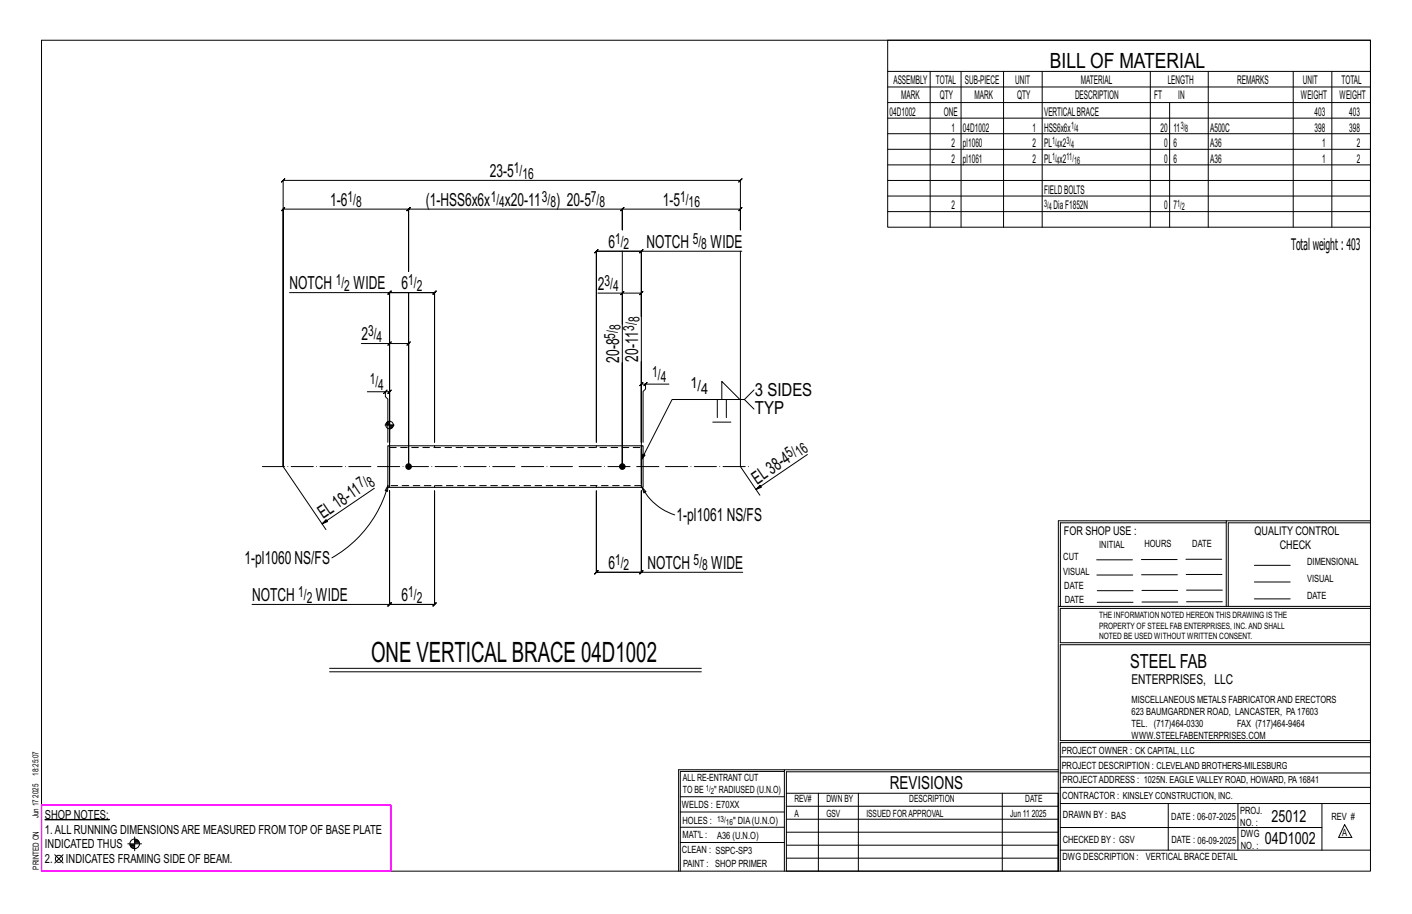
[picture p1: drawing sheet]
<svg xmlns="http://www.w3.org/2000/svg" width="432mm" height="279mm" viewBox="0 0 432 279" stroke-linecap="round" stroke-linejoin="round" font-family="sans-serif">
<defs><g id="words">
<text font-size="8.6" x="113.5" y="202.3">ONE VERTICALBRACE 04D1002</text>
<text font-size="6.4" x="321.1" y="20.7">BILL OF MATERIAL</text>
<text font-size="5.9" x="345.6" y="204.1">STEEL FAB</text>
<g font-size="5.5">
<text x="149.8" y="54.2">23-5</text>
<text x="100.9" y="62.9">1-6</text>
<text x="130.2" y="62.9">(1-HSS6x6x</text>
<text x="154.4" y="62.9">x20-11</text>
<text x="170.1" y="62.9">) 20-5</text>
<text x="202.7" y="62.9">1-5</text>
<text x="186" y="75.8">6</text>
<text x="197.7" y="75.8">NOTCH</text>
<text x="217.2" y="75.8">WIDE</text>
<text x="88.5" y="88.5">NOTCH</text>
<text x="108.1" y="88.5">WIDE</text>
<text x="122.8" y="88.5">6</text>
<text x="182.8" y="88.6">2</text>
<text x="110.5" y="104">2</text>
<text x="189.3" y="110.9" transform="rotate(-90 189.3 110.9)">20-8</text>
<text x="195.1" y="110.5" transform="rotate(-90 195.1 110.5)">20-11</text>
<text x="230.8" y="121.1">3 SIDES</text>
<text x="230.8" y="126.7">TYP</text>
<text x="231.5" y="148.2" transform="rotate(-34 231.5 148.2)">EL38-4</text>
<text x="98.8" y="158.7" transform="rotate(-34 98.8 158.7)">EL18-1</text>
<text x="206.9" y="159.3">1-pl1061 NS/FS</text>
<text x="74.7" y="172.5">1-pl1060 NS/FS</text>
<text x="186" y="174">6</text>
<text x="198" y="174">NOTCH</text>
<text x="217.5" y="174">WIDE</text>
<text x="77.1" y="183.8">NOTCH</text>
<text x="96.6" y="183.8">WIDE</text>
<text x="122.8" y="183.8">6</text>
<text x="272.2" y="241.1">REVISIONS</text>
</g>
<g font-size="5.1">
<text x="388.9" y="251.3">25012</text>
<text x="386.8" y="258.1">04D1002</text>
</g>
<text font-size="4.9" x="394.8" y="76.4">Totalweight : 403</text>
<g font-size="4.7">
<text x="157.1" y="52.9">1/</text>
<text x="159.8" y="54.6">16</text>
<text x="106.3" y="61.7">1/</text>
<text x="108.9" y="63.4">8</text>
<text x="150.1" y="61.7">1/</text>
<text x="152.7" y="63.4">4</text>
<text x="165.7" y="61.7">3/</text>
<text x="168.3" y="63.4">8</text>
<text x="180.7" y="61.7">7/</text>
<text x="183.3" y="63.4">8</text>
<text x="208" y="61.7">1/</text>
<text x="210.6" y="63.4">16</text>
<text x="188.1" y="74.6">1/</text>
<text x="190.7" y="76.2">2</text>
<text x="211.8" y="74.6">5/</text>
<text x="214.5" y="76.2">8</text>
<text x="102.7" y="87.2">1/</text>
<text x="105.3" y="88.9">2</text>
<text x="124.9" y="87.2">1/</text>
<text x="127.5" y="88.9">2</text>
<text x="184.9" y="87.4">3/</text>
<text x="187.5" y="89">4</text>
<text x="189.7" y="100.9" transform="rotate(-90 189.7 100.9)">8</text>
<text x="193.9" y="101.1" transform="rotate(-90 193.9 101.1)">3/</text>
<text x="195.6" y="98.5" transform="rotate(-90 195.6 98.5)">8</text>
<text x="112.5" y="102.8">3/</text>
<text x="115.2" y="104.4">4</text>
<text x="188.1" y="103.5" transform="rotate(-90 188.1 103.5)">5/</text>
<text x="113.1" y="117.5">1/</text>
<text x="115.7" y="119.2">4</text>
<text x="199.5" y="115.2">1/</text>
<text x="202.1" y="116.8">4</text>
<text x="211.1" y="118.6">1/</text>
<text x="214.4" y="120.3">4</text>
<text x="241.5" y="139.9" transform="rotate(-34 241.5 139.9)">5/</text>
<text x="244.6" y="139.8" transform="rotate(-34 244.6 139.8)">16</text>
<text x="110.5" y="149.3" transform="rotate(-34 110.5 149.3)">7/</text>
<text x="113.6" y="149.2" transform="rotate(-34 113.6 149.2)">8</text>
<text x="188.1" y="172.7">1/</text>
<text x="212.1" y="172.7">5/</text>
<text x="190.7" y="174.4">2</text>
<text x="214.7" y="174.4">8</text>
<text x="91.2" y="182.5">1/</text>
<text x="93.8" y="184.2">2</text>
<text x="124.9" y="182.5">1/</text>
<text x="127.5" y="184.2">2</text>
</g>
<text font-size="4.2" x="346" y="209.1">ENTERPRISES, LLC</text>
<g font-size="3.8">
<text x="13.8" y="250.3">SHOP NOTES:</text>
<text x="13.8" y="254.8">1.ALL RUNNING DIMENSIONSARE MEASURED FROM TOP OF BASE PLATE</text>
<text x="13.8" y="263.9">2.</text>
<text x="13.8" y="259.3">INDICATED THUS</text>
<text x="20.2" y="263.9">INDICATES FRAMING SIDE OF BEAM.</text>
</g>
<g font-size="3.7">
<text x="273.2" y="25.6">ASSEMBLY</text>
<text x="286.2" y="25.6">TOTAL</text>
<text x="295.1" y="25.6">SUB-PIECE</text>
<text x="310.4" y="25.6">UNIT</text>
<text x="330.5" y="25.6">MATERIAL</text>
<text x="357.1" y="25.6">LENGTH</text>
<text x="378.3" y="25.6">REMARKS</text>
<text x="398.4" y="25.6">UNIT</text>
<text x="410.2" y="25.6">TOTAL</text>
<text x="272.1" y="35.5">04D1002</text>
<text x="275.6" y="30.4">MARK</text>
<text x="287.4" y="30.4">QTY</text>
<text x="288.6" y="35.5">ONE</text>
<text x="298" y="30.4">MARK</text>
<text x="311" y="30.4">QTY</text>
<text x="319.3" y="35.5">VERTICALBRACE</text>
<text x="328.7" y="30.4">DESCRIPTION</text>
<text x="353" y="30.4">FT</text>
<text x="360.3" y="30.4">IN</text>
<text x="397.8" y="30.4">WEIGHT</text>
<text x="402" y="35.5">403</text>
<text x="409.6" y="30.4">WEIGHT</text>
<text x="412.6" y="35.5">403</text>
<text x="290.9" y="40.2">1</text>
<text x="294.5" y="40.2">04D1002</text>
<text x="315.8" y="40.2">1</text>
<text x="319.3" y="40.2">HSS6x6x</text>
<text x="354.9" y="40.2">20</text>
<text x="358.9" y="40.2">11</text>
<text x="370.1" y="40.2">A500C</text>
<text x="402" y="40.2">398</text>
<text x="412.6" y="40.2">398</text>
<text x="290.9" y="45">2</text>
<text x="294.5" y="45">pl1060</text>
<text x="315.8" y="45">2</text>
<text x="319.3" y="45">PL x2</text>
<text x="356" y="45">0</text>
<text x="358.9" y="45">6</text>
<text x="370.1" y="45">A36</text>
<text x="404.3" y="45">1</text>
<text x="415" y="45">2</text>
<text x="290.9" y="49.7">2</text>
<text x="294.5" y="49.7">pl1061</text>
<text x="315.8" y="49.7">2</text>
<text x="319.3" y="49.7">PL x2</text>
<text x="356" y="49.7">0</text>
<text x="358.9" y="49.7">6</text>
<text x="370.1" y="49.7">A36</text>
<text x="404.3" y="49.7">1</text>
<text x="415" y="49.7">2</text>
<text x="319.3" y="59.3">FIELDBOLTS</text>
<text x="290.9" y="64">2</text>
<text x="322.2" y="64">DiaF1852N</text>
<text x="356" y="64">0</text>
<text x="358.9" y="64">7</text>
<text x="325.3" y="163.4">FOR SHOP USE :</text>
<text x="383.7" y="163.4">QUALITY CONTROL</text>
<text x="391.4" y="167.8">CHECK</text>
</g>
<g font-size="3.1">
<text x="327.5" y="39.4">1/</text>
<text x="328.9" y="40.5">4</text>
<text x="361.1" y="39.4">3/</text>
<text x="362.5" y="40.5">8</text>
<text x="321.7" y="44.1">1/</text>
<text x="323.1" y="45.3">4</text>
<text x="326.1" y="44.1">3/</text>
<text x="327.5" y="45.3">4</text>
<text x="321.7" y="48.9">1/</text>
<text x="323.1" y="50">4</text>
<text x="326.1" y="48.9">11/</text>
<text x="328.5" y="50">16</text>
<text x="319.3" y="63.2">3/</text>
<text x="320.7" y="64.3">4</text>
<text x="360" y="63.2">1/</text>
<text x="361.4" y="64.3">2</text>
<text x="336.2" y="167.4">INITIAL</text>
<text x="350" y="167.1">HOURS</text>
<text x="364.6" y="167.2">DATE</text>
<text x="325.2" y="171.3">CUT</text>
<text x="399.8" y="172.8">DIMENSIONAL</text>
<text x="325.1" y="175.8">VISUAL</text>
<text x="399.8" y="177.9">VISUAL</text>
<text x="325.5" y="180">DATE</text>
<text x="325.7" y="184.4">DATE</text>
<text x="399.8" y="183.1">DATE</text>
<text x="346" y="215">MISCELLANEOUS METALS FABRICATORAND ERECTORS</text>
<text x="346" y="218.6">623 BAUMGARDNER ROAD, LANCASTER, PA17603</text>
<text x="346" y="225.8">WWW.STEELFABENTERPRISES.COM</text>
<text x="346" y="222.2">TEL. (717)464-0330</text>
<text x="378.3" y="222.2">FAX (717)464-9464</text>
<text x="324.7" y="230.5">PROJECT OWNER : CK CAPITAL, LLC</text>
<text x="208.8" y="238.8">ALL RE-ENTRANT CUT</text>
<text x="324.7" y="235.1">PROJECT DESCRIPTION : CLEVELAND BROTHERS-MILESBURG</text>
<text x="324.9" y="239.5">PROJECTADDRESS : 1025N. EAGLE VALLEY ROAD, HOWARD, PA16841</text>
<text x="208.8" y="242.5">TO BE</text>
<text x="218.4" y="242.5">&quot; RADIUSED (U.N.O)</text>
<text x="242.9" y="245.3">REV#</text>
<text x="252.7" y="245.3">DWN BY</text>
<text x="278.1" y="245.3">DESCRIPTION</text>
<text x="313.5" y="245.3">DATE</text>
<text x="324.9" y="244.2">CONTRACTOR : KINSLEY CONSTRUCTION, INC.</text>
<text x="208.5" y="247">WELDS : E70XX</text>
<text x="208.7" y="251.7">HOLES :</text>
<text x="224.2" y="251.8">&quot; DIA(U.N.O)</text>
<text x="242.9" y="249.9">A</text>
<text x="252.7" y="249.9">GSV</text>
<text x="264.9" y="249.9">ISSUED FORAPPROVAL</text>
<text x="309" y="249.9">Jun 11</text>
<text x="315.5" y="249.9">2025</text>
<text x="325.1" y="250">DRAWN BY : BAS</text>
<text x="358.2" y="250.5">DATE : 06-07-2025</text>
<text x="379.3" y="248.9">PROJ.</text>
<text x="407.2" y="250.5">REV #</text>
<text x="208.7" y="256.3">MAT'L :</text>
<text x="219.3" y="256.4">A36 (U.N.O)</text>
<text x="325" y="257.6">CHECKED BY : GSV</text>
<text x="358.3" y="257.7">DATE : 06-09-2025</text>
<text x="379.3" y="252.5">NO. :</text>
<text x="379.5" y="255.9">DWG</text>
<text x="410.5" y="255.5">A</text>
<text x="208.6" y="260.7">CLEAN : SSPC-SP3</text>
<text x="324.9" y="262.9">DWG DESCRIPTION :</text>
<text x="350.4" y="263">VERTICAL BRACE DETAIL</text>
<text x="379.5" y="259.5">NO. :</text>
<text x="208.9" y="265">PAINT : SHOP PRIMER</text>
</g>
<g font-size="2.7">
<text x="336.1" y="189">THE INFORMATION NOTED HEREON THIS DRAWING IS THE</text>
<text x="336.1" y="195.4">NOTED BE USED WITHOUT WRITTEN CONSENT.</text>
<text x="336.1" y="192.2">PROPERTY OF STEEL FAB ENTERPRISES, INC.AND SHALL</text>
</g>
<g font-size="2.6">
<text x="215.9" y="241.8">1/</text>
<text x="217.4" y="242.7">2</text>
<text x="219.3" y="251.1">13/</text>
<text x="222" y="252.1">16</text>
</g>
<g font-size="2.5">
<text x="11.7" y="237.1" transform="rotate(-90 11.7 237.1)">18:25:07</text>
<text x="11.8" y="243.8" transform="rotate(-90 11.8 243.8)">2025</text>
<text x="11.8" y="250.1" transform="rotate(-90 11.8 250.1)">Jun 17</text>
<text x="11.9" y="265.8" transform="rotate(-90 11.9 265.8)">PRINTED ON</text>
</g>
</g></defs>
<g fill="#000" stroke="#000" stroke-width=".31">
<path d="M13.8 250.5l19.6 .1z"/>
<circle cx="125" cy="142.6" r=".86"/>
<circle cx="190.3" cy="142.6" r=".86"/>
</g>
<g fill="none" stroke="#000" stroke-width=".31">
<path d="M12.7 12.3h406.4v254h-406.4zM271.5 12.3h147.6v57.2h-147.6zM271.5 21.8h147.6M271.5 26.6h147.6M271.5 31.4h147.6M271.5 36.1h147.6M284.5 21.8v47.7M293.9 21.8v47.7M306.9 21.8v47.7M318.7 21.8v47.7M351.8 21.8v47.7M357.7 31.4v38.1"/>
<path d="M369.5 21.8v47.7M395.5 21.8v47.7M407.3 21.8v47.7M86.6 55.1l-.5 .5 1-1-.5 .5h139.8l-.5 .5 1-1-.5 .5v15.2v-6.4l.5-.5-1 1 .5-.5h-36.1l.5-.5-1 1 .5-.5v6.4v-6.4l.5-.5-1 1 .5-.5h-65.3l.5-.5-1 1 .5-.5v19v-19l.5-.5-1 1 .5-.5h-38.4l.5-.5-1 1 .5-.5v78.7zM271.5 40.9h147.6M271.5 45.6h147.6M271.5 50.4h147.6M271.5 55.2h147.6M271.5 59.9h147.6M190.3 76.8v22.3zM196.1 76.8h-13.7l.5-.5-1 1 .5-.5v58.4v-58.4l-.5 .5 1-1-.5 .5h13.7l-.5 .5 1-1-.5 .5v20v-20h30.8M196.6 76.3l-1 1z"/>
<path d="M226.4 76.8v65.8zM271.5 64.7h147.6M88.5 89.5h30.6v45.7v-45.7l-.5 .5 1-1-.5 .5h13.8l-.5 .5 1-1-.5 .5v45.7v-45.7l.5-.5-1 1 .5-.5h-13.8M119.1 89.5l-.5 .5 1-1zM182.8 89.6h7.5v53v-31.7M190.3 89.6l-.5 .5 1-1zM190.3 89.6h5.8l-.5 .5 1-1-.5 .5v53M110.5 105h8.6v37.6M112.3 119.8h5.6v1.5l.7 .7v13.2M117.9 119.8h1.2l-.5 .5 1-1-.5 .5v15.4M119.1 105l-.5 .5 1-1zM119.1 105h5.9l-.5 .5 1-1-.5 .5v37.6v-53.1v53.1"/>
<path d="M190.3 110.9v31.7zM196.1 110.5v24.7zM197.4 117.4l.5-.5-1 1zM197.4 117.4h-1.3l.5-.5-1 1 .5-.5v17.8M204.6 117.4h-7.2v1.5l-.7 .8v15.5M230.6 119.2l-3 2.9h-22.1l-9.4 18.4 .5-1.7 .7 .4-1.2 1.3M117.4 120.3l1-1zM117.7 129.9h2.8M118.1 129.4v.5M118.3 129.1v.8M118.5 129v.9M118.7 128.8v1.1"/>
<path d="M118.9 128.8v1.1M119.1 128.5v13.1M119.3 129.9v1.2M119.6 129.9v1.1M119.8 129.9v1M120 129.9v.8M120.2 129.9v.5M218 129h5.5M219.4 122.1v5.6M220.7 122.1v-5.5l5.6 5.5M222.1 122.1v5.6M227.6 122.1l3 3"/>
<path d="M246.9 138.9l-15.7 10.7 1.2-1.3 .4 .7-1.6 .6M86.6 142.6l13.1 19.3M114.5 149.3l-16 10.8 1.2-1.3 .4 .7-1.6 .6M118.7 148.4l-.2 1.8-.7-.2zM118.7 148.4a36.6 36.6 0 0 1-17.2 22.1M196.3 149l1.2 1.3-.6 .4zM196.3 149a17.1 17.1 0 0 0 10 8.4M226.4 142.6l6 8.8M375 159.8h-50.7v25.6M375 159.2h-51.3l-.1 107.1M419.1 159.2h-44.1v26.2M419.1 159.8h-43.5v25.6"/>
<path d="M196.1 174.9l.5-.5-1 1zM196.1 174.9h-13.7l.5-.5-1 1 .5-.5v-24.9v24.9l-.5 .5 1-1-.5 .5h13.7l-.5 .5 1-1-.5 .5v-24.9v24.9h31M335.4 171.1h10.9M335.4 175.8h11M349 171h11M349.1 175.7h11M362.7 171h10.9M362.7 175.6h11M383.6 172.8h11M383.6 177.9h11M77.1 184.8h42v-34.8v34.8l-.5 .5 1-1-.5 .5h13.8l-.5 .5 1-1-.5 .5v-34.8v34.8l.5-.5-1 1 .5-.5h-13.8M119.6 184.3l-1 1z"/>
<path d="M323.7 185.4h95.4M335.5 184.1h11M335.5 180.6h11M349.2 184h11M349.2 180.5h11M362.9 180.4h10.9M362.9 184h10.9M383.6 183.1h11M419.1 186h-94.9v10.5h94.9M419.1 197.1h-94.9v29.3h94.9v.6h-94.9v39.3M100.8 204.3h113.7M100.8 205.4h113.7"/>
<path d="M239.9 235.8h-31.9v30.5M239.9 235.3h-32.4v31M323.6 235.3h-83.7v31M323.6 235.9h-83.1v6.6M324.2 236.3h94.9M324.2 231.4h94.9M39.1 258h4.2M39.7 258.2h1.5M39.8 258.4h1.4M39.9 258.7h1.3M40.1 258.9h1.1M40.4 259.2h.8"/>
<path d="M41.2 255.8v4.3M41.2 257.7h1.4M41.2 257.2h1.3M41.2 257.5h1.4M41.2 256.7h.8M41.2 257h1.1M208 252.9h31.9M208 257.5h31.9M208 243.6h31.9M208 248.2h31.9M240.5 242.5h83.1v23.8h-83.1zM240.5 258.4h83.1"/>
<path d="M240.5 254.4h83.1M240.5 250.4h83.1M240.5 246.5h83.1M250.3 242.5v23.8M262.5 242.5v23.8M306.5 242.5v23.8M324.2 253h80.1M324.2 245.6h94.9M324.2 259.9h94.9M324.2 240.7h94.9M357.3 245.6v14.3M378.6 245.6v14.3"/>
<path d="M404.3 245.6v14.3M411.2 252.1l2.2 3.9h-4zM16.8 261.3l2.5 2.5M19.3 261.3l-2.5 2.5M240.5 262.3h83.1"/>
<circle cx="119.1" cy="129.9" r="1.16"/>
<circle cx="41.2" cy="258" r="1.47"/>
<circle cx="18" cy="262.5" r="1.1"/>
</g>
<path d="M12.7 246.1h106.8v20.2h-106.8z" fill="none" stroke="#f0f" stroke-width=".5"/>
<path d="M118.6 136.3h.5v12.7h-.5zM119.1 137.3v10.6M119.1 136.3h77M196.1 136.3h.6v12.7h-.6zM196.1 137.3v10.6M119.1 149h77" fill="none" stroke="#000" stroke-width=".32"/>
<path d="M119.1 136.8h77M132.9 136.3v.5M182.4 136.8v-.5M132.9 148.4v.6M182.4 149v-.6M196.1 148.4h-77" fill="none" stroke="#000" stroke-width=".31" stroke-dasharray="2 1.4"/>
<path d="M80.2 142.6h149.7" fill="none" stroke="#000" stroke-width=".31" stroke-dasharray="6.8 1 0 1"/>
<use href="#words"/>
</svg>
